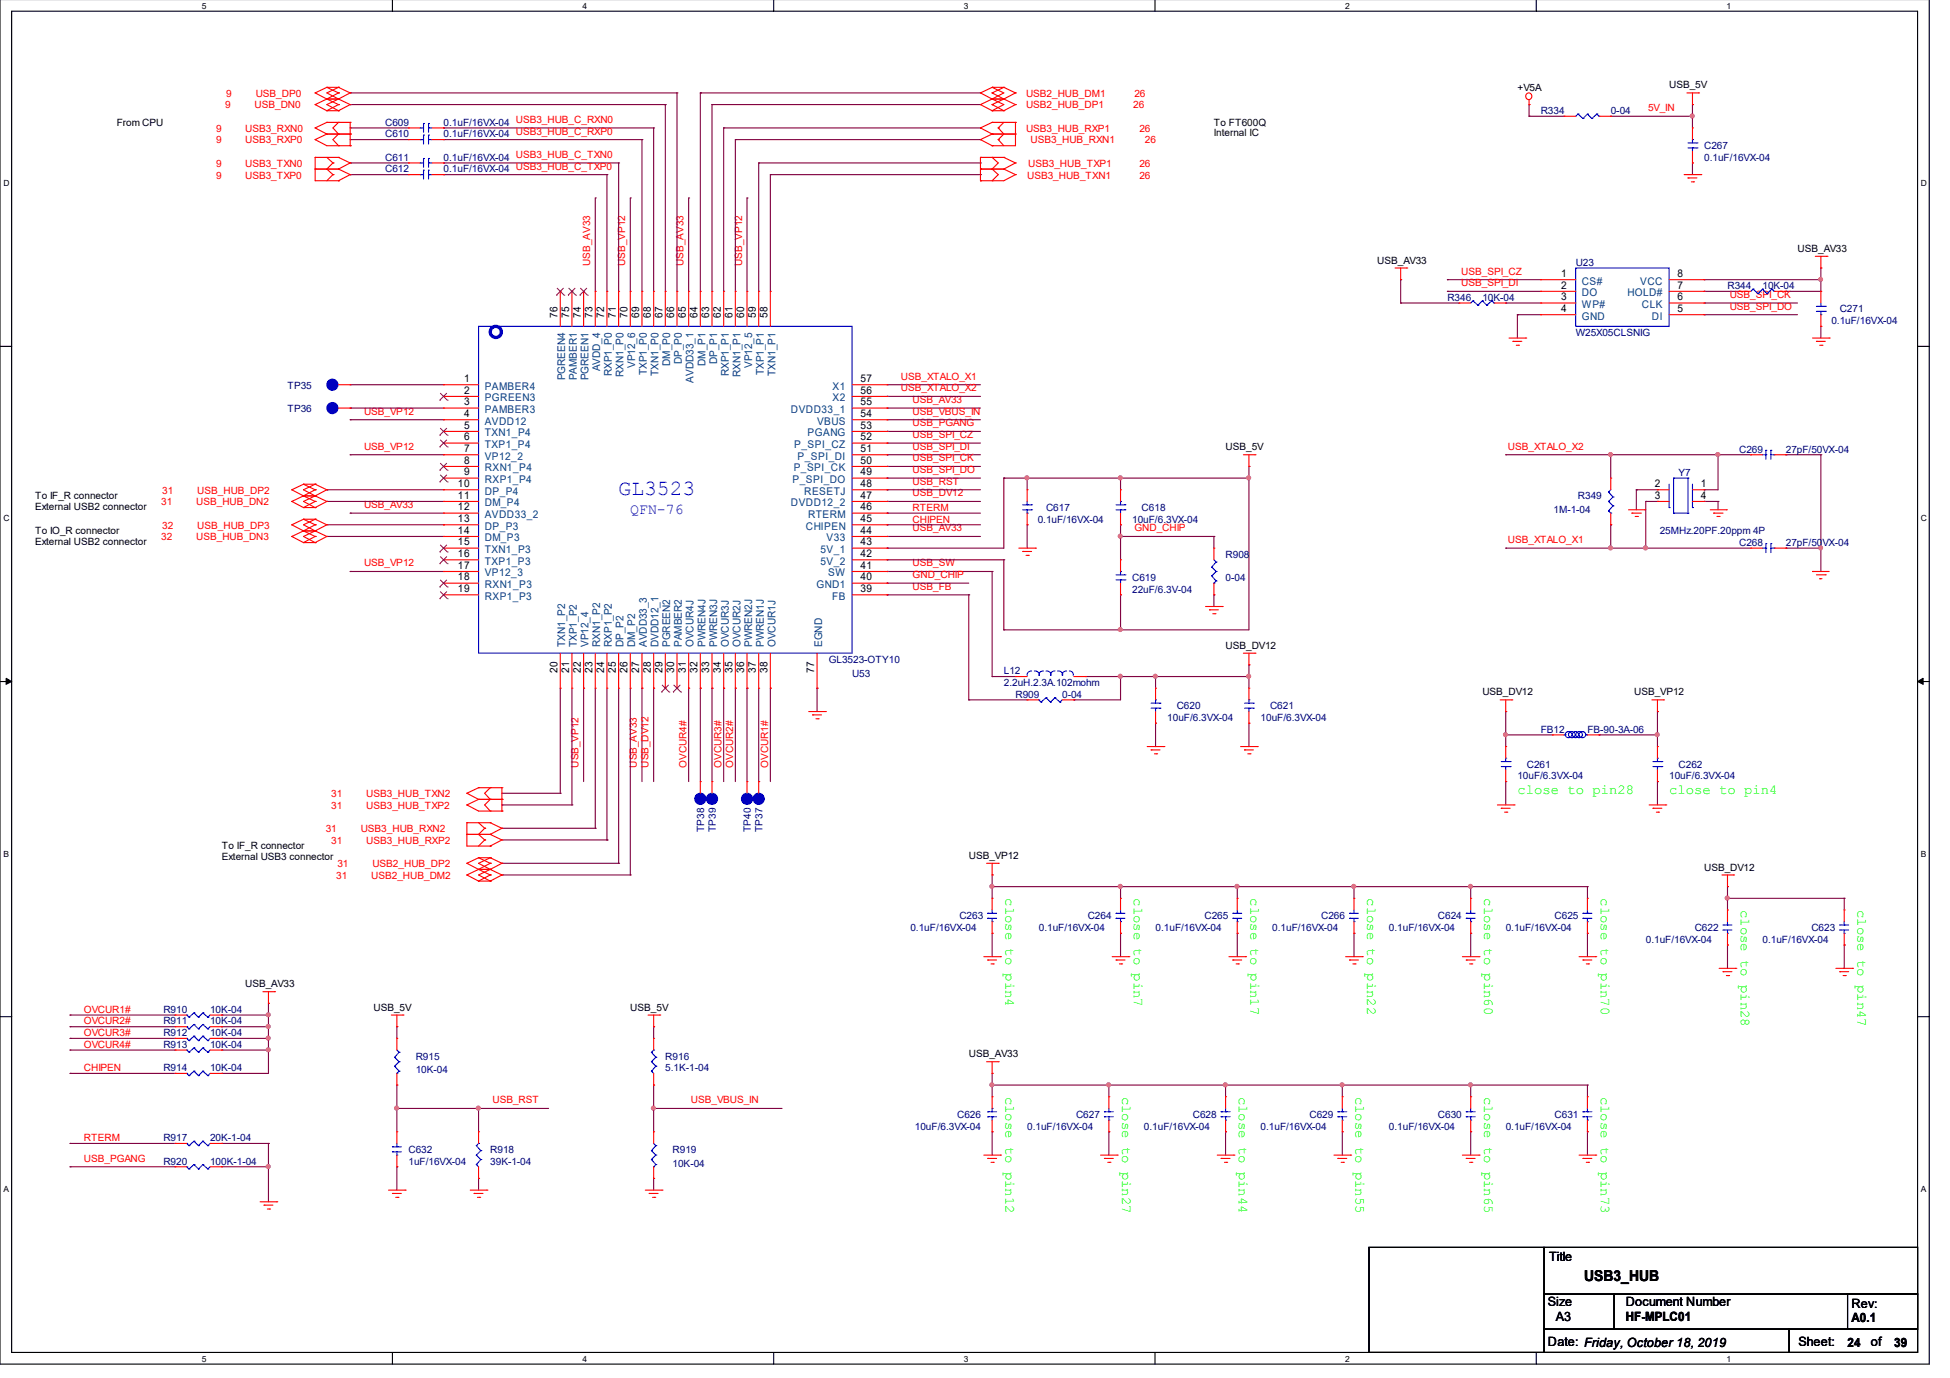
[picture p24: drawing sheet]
<svg xmlns="http://www.w3.org/2000/svg" width="297mm" height="210mm" viewBox="0 0 297 210" stroke-linecap="round" stroke-linejoin="round" font-family="sans-serif">
<defs><g id="words">
<text font-size="3.3" fill="#00f" x="94.2" y="75.5">GL3523</text>
<text font-size="2.3" fill="#00f" x="96" y="78.3">QFN-76</text>
<text font-size="2.3" x="241.3" y="195.2">USB3_HUB</text>
<g font-size="2.1" fill="#0f0">
<text x="231.1" y="120.9">close to pin28</text>
<text x="254.3" y="120.9">close to pin4</text>
<text x="153.2" y="136.8" transform="rotate(90 153.2 136.8)">close to pin4</text>
<text x="172.7" y="136.8" transform="rotate(90 172.7 136.8)">close to pin7</text>
<text x="190.5" y="136.8" transform="rotate(90 190.5 136.8)">close to pin17</text>
<text x="208.3" y="136.8" transform="rotate(90 208.3 136.8)">close to pin22</text>
<text x="226.1" y="136.8" transform="rotate(90 226.1 136.8)">close to pin60</text>
<text x="243.8" y="136.8" transform="rotate(90 243.8 136.8)">close to pin70</text>
<text x="265.2" y="138.6" transform="rotate(90 265.2 138.6)">close to pin28</text>
<text x="283" y="138.6" transform="rotate(90 283 138.6)">close to pin47</text>
<text x="153.2" y="167.1" transform="rotate(90 153.2 167.1)">close to pin12</text>
<text x="170.9" y="167.1" transform="rotate(90 170.9 167.1)">close to pin27</text>
<text x="188.7" y="167.1" transform="rotate(90 188.7 167.1)">close to pin44</text>
<text x="206.5" y="167.1" transform="rotate(90 206.5 167.1)">close to pin55</text>
<text x="226.1" y="167.1" transform="rotate(90 226.1 167.1)">close to pin65</text>
<text x="243.8" y="167.1" transform="rotate(90 243.8 167.1)">close to pin73</text>
</g>
<g font-size="1.9">
<text x="236" y="192.1">Title</text>
<text x="235.8" y="198.9">Size</text>
<text x="237" y="201.2">A3</text>
<text x="247.6" y="198.9">Document Number</text>
<text x="247.6" y="201.3">HF-MPLC01</text>
<text x="282" y="199.2">Rev:</text>
<text x="282" y="201.4">A0.1</text>
<text x="235.8" y="205.1">Date: Friday, October 18, 2019</text>
<text x="274" y="205.1">Sheet:</text>
<text x="281.4" y="205.2">24</text>
<text x="285" y="205.1">of</text>
<text x="288.5" y="205.2">39</text>
</g>
<g font-size="1.6">
<text x="237.8" y="42.2">1</text>
<text x="237.8" y="44">2</text>
<text x="237.8" y="45.7">3</text>
<text x="237.8" y="47.5">4</text>
<text x="255.5" y="47.5">5</text>
<text x="255.5" y="45.7">6</text>
<text x="255.5" y="44">7</text>
<text x="255.5" y="42.2">8</text>
<text x="84.9" y="48.4" transform="rotate(-90 84.9 48.4)">76</text>
<text x="86.7" y="48.4" transform="rotate(-90 86.7 48.4)">75</text>
<text x="88.5" y="48.4" transform="rotate(-90 88.5 48.4)">74</text>
<text x="90.3" y="48.4" transform="rotate(-90 90.3 48.4)">73</text>
<text x="92" y="48.4" transform="rotate(-90 92 48.4)">72</text>
<text x="93.8" y="48.4" transform="rotate(-90 93.8 48.4)">71</text>
<text x="95.6" y="48.4" transform="rotate(-90 95.6 48.4)">70</text>
<text x="97.4" y="48.4" transform="rotate(-90 97.4 48.4)">69</text>
<text x="99.1" y="48.4" transform="rotate(-90 99.1 48.4)">68</text>
<text x="100.9" y="48.4" transform="rotate(-90 100.9 48.4)">67</text>
<text x="102.7" y="48.4" transform="rotate(-90 102.7 48.4)">66</text>
<text x="104.5" y="48.4" transform="rotate(-90 104.5 48.4)">65</text>
<text x="106.3" y="48.4" transform="rotate(-90 106.3 48.4)">64</text>
<text x="108" y="48.4" transform="rotate(-90 108 48.4)">63</text>
<text x="109.8" y="48.4" transform="rotate(-90 109.8 48.4)">62</text>
<text x="111.6" y="48.4" transform="rotate(-90 111.6 48.4)">61</text>
<text x="113.4" y="48.4" transform="rotate(-90 113.4 48.4)">60</text>
<text x="115.1" y="48.4" transform="rotate(-90 115.1 48.4)">59</text>
<text x="116.9" y="48.4" transform="rotate(-90 116.9 48.4)">58</text>
<text x="70.7" y="60">2</text>
<text x="70.7" y="58.2">1</text>
<text x="131.1" y="58.2">57</text>
<text x="131.1" y="60">56</text>
<text x="70.7" y="61.7">3</text>
<text x="70.7" y="63.5">4</text>
<text x="70.7" y="65.3">5</text>
<text x="131.1" y="61.7">55</text>
<text x="131.1" y="63.5">54</text>
<text x="131.1" y="65.3">53</text>
<text x="70.7" y="68.8">7</text>
<text x="70.7" y="70.6">8</text>
<text x="70.7" y="67.1">6</text>
<text x="131.1" y="67.1">52</text>
<text x="131.1" y="68.8">51</text>
<text x="131.1" y="70.6">50</text>
<text x="69.8" y="74.2">10</text>
<text x="69.8" y="76">11</text>
<text x="69.8" y="77.7">12</text>
<text x="70.7" y="72.4">9</text>
<text x="131.1" y="72.4">49</text>
<text x="131.1" y="74.2">48</text>
<text x="131.1" y="76">47</text>
<text x="131.1" y="77.7">46</text>
<text x="252.1" y="76">3</text>
<text x="252.1" y="74.2">2</text>
<text x="259.1" y="74.2">1</text>
<text x="259.1" y="76">4</text>
<text x="69.8" y="81.3">14</text>
<text x="69.8" y="79.5">13</text>
<text x="69.8" y="83.1">15</text>
<text x="131.1" y="79.5">45</text>
<text x="131.1" y="81.3">44</text>
<text x="131.1" y="83.1">43</text>
<text x="69.8" y="84.9">16</text>
<text x="69.8" y="86.6">17</text>
<text x="69.8" y="88.4">18</text>
<text x="131.1" y="84.9">42</text>
<text x="131.1" y="86.6">41</text>
<text x="131.1" y="88.4">40</text>
<text x="69.8" y="90.2">19</text>
<text x="131.1" y="90.2">39</text>
<text x="84.9" y="102.5" transform="rotate(-90 84.9 102.5)">20</text>
<text x="86.7" y="102.5" transform="rotate(-90 86.7 102.5)">21</text>
<text x="88.5" y="102.5" transform="rotate(-90 88.5 102.5)">22</text>
<text x="90.3" y="102.5" transform="rotate(-90 90.3 102.5)">23</text>
<text x="92" y="102.5" transform="rotate(-90 92 102.5)">24</text>
<text x="93.8" y="102.5" transform="rotate(-90 93.8 102.5)">25</text>
<text x="95.6" y="102.5" transform="rotate(-90 95.6 102.5)">26</text>
<text x="97.4" y="102.5" transform="rotate(-90 97.4 102.5)">27</text>
<text x="99.1" y="102.5" transform="rotate(-90 99.1 102.5)">28</text>
<text x="100.9" y="102.5" transform="rotate(-90 100.9 102.5)">29</text>
<text x="102.7" y="102.5" transform="rotate(-90 102.7 102.5)">30</text>
<text x="104.5" y="102.5" transform="rotate(-90 104.5 102.5)">31</text>
<text x="106.3" y="102.5" transform="rotate(-90 106.3 102.5)">32</text>
<text x="108" y="102.5" transform="rotate(-90 108 102.5)">33</text>
<text x="109.8" y="102.5" transform="rotate(-90 109.8 102.5)">34</text>
<text x="111.6" y="102.5" transform="rotate(-90 111.6 102.5)">35</text>
<text x="113.4" y="102.5" transform="rotate(-90 113.4 102.5)">36</text>
<text x="115.1" y="102.5" transform="rotate(-90 115.1 102.5)">37</text>
<text x="116.9" y="102.5" transform="rotate(-90 116.9 102.5)">38</text>
<text x="124" y="102.5" transform="rotate(-90 124 102.5)">77</text>
</g>
<g font-size="1.6" fill="#004080">
<text x="241" y="43.4">CS#</text>
<text x="241" y="45.1">DO</text>
<text x="241" y="46.9">WP#</text>
<text x="247.9" y="45.1">HOLD#</text>
<text x="249.9" y="43.4">VCC</text>
<text x="250.1" y="46.9">CLK</text>
<text x="241" y="48.7">GND</text>
<text x="251.6" y="48.7">DI</text>
<text x="73.8" y="59.4">PAMBER4</text>
<text x="86.1" y="57.9" transform="rotate(-90 86.1 57.9)">PGREEN4</text>
<text x="87.9" y="57.9" transform="rotate(-90 87.9 57.9)">PAMBER1</text>
<text x="89.7" y="57.9" transform="rotate(-90 89.7 57.9)">PGREEN1</text>
<text x="91.4" y="56.6" transform="rotate(-90 91.4 56.6)">AVDD_4</text>
<text x="93.2" y="57.3" transform="rotate(-90 93.2 57.3)">RXP1_P0</text>
<text x="95" y="57.4" transform="rotate(-90 95 57.4)">RXN1_P0</text>
<text x="96.8" y="56.1" transform="rotate(-90 96.8 56.1)">VP12_6</text>
<text x="98.6" y="57.2" transform="rotate(-90 98.6 57.2)">TXP1_P0</text>
<text x="100.3" y="57.2" transform="rotate(-90 100.3 57.2)">TXN1_P0</text>
<text x="102.1" y="55.7" transform="rotate(-90 102.1 55.7)">DM_P0</text>
<text x="103.9" y="55.5" transform="rotate(-90 103.9 55.5)">DP_P0</text>
<text x="105.7" y="58.3" transform="rotate(-90 105.7 58.3)">AVDD33_1</text>
<text x="107.4" y="55.7" transform="rotate(-90 107.4 55.7)">DM_P1</text>
<text x="109.2" y="55.5" transform="rotate(-90 109.2 55.5)">DP_P1</text>
<text x="111" y="57.3" transform="rotate(-90 111 57.3)">RXP1_P1</text>
<text x="112.8" y="57.4" transform="rotate(-90 112.8 57.4)">RXN1_P1</text>
<text x="114.6" y="56.1" transform="rotate(-90 114.6 56.1)">VP12_5</text>
<text x="116.3" y="57.2" transform="rotate(-90 116.3 57.2)">TXP1_P1</text>
<text x="118.1" y="57.2" transform="rotate(-90 118.1 57.2)">TXN1_P1</text>
<text x="126.8" y="59.4">X1</text>
<text x="73.8" y="61.1">PGREEN3</text>
<text x="73.8" y="62.9">PAMBER3</text>
<text x="73.8" y="64.7">AVDD12</text>
<text x="120.5" y="62.9">DVDD33_1</text>
<text x="124.5" y="64.7">VBUS</text>
<text x="126.8" y="61.1">X2</text>
<text x="73.8" y="66.5">TXN1_P4</text>
<text x="73.8" y="70">VP12_2</text>
<text x="73.8" y="71.8">RXN1_P4</text>
<text x="73.8" y="68.3">TXP1_P4</text>
<text x="120.9" y="71.8">P_SPI_CK</text>
<text x="121" y="68.3">P_SPI_CZ</text>
<text x="121.5" y="70">P_SPI_DI</text>
<text x="123" y="66.5">PGANG</text>
<text x="73.8" y="73.6">RXP1_P4</text>
<text x="73.8" y="75.4">DP_P4</text>
<text x="73.8" y="77.1">DM_P4</text>
<text x="120.5" y="77.1">DVDD12_2</text>
<text x="120.7" y="73.6">P_SPI_DO</text>
<text x="122.5" y="75.4">RESETJ</text>
<text x="73.8" y="82.5">DM_P3</text>
<text x="73.8" y="78.9">AVDD33_2</text>
<text x="73.8" y="80.7">DP_P3</text>
<text x="122.8" y="80.7">CHIPEN</text>
<text x="123.1" y="78.9">RTERM</text>
<text x="125.9" y="82.5">V33</text>
<text x="73.8" y="86">TXP1_P3</text>
<text x="73.8" y="84.3">TXN1_P3</text>
<text x="73.8" y="87.8">VP12_3</text>
<text x="73.8" y="89.6">RXN1_P3</text>
<text x="124.4" y="89.6">GND1</text>
<text x="125" y="84.3">5V_1</text>
<text x="125" y="86">5V_2</text>
<text x="126.2" y="87.8">SW</text>
<text x="73.8" y="91.4">RXP1_P3</text>
<text x="126.7" y="91.4">FB</text>
<text x="86.1" y="98.6" transform="rotate(-90 86.1 98.6)">TXN1_P2</text>
<text x="87.9" y="98.6" transform="rotate(-90 87.9 98.6)">TXP1_P2</text>
<text x="89.7" y="98.6" transform="rotate(-90 89.7 98.6)">VP12_4</text>
<text x="91.4" y="98.6" transform="rotate(-90 91.4 98.6)">RXN1_P2</text>
<text x="93.2" y="98.6" transform="rotate(-90 93.2 98.6)">RXP1_P2</text>
<text x="95" y="98.6" transform="rotate(-90 95 98.6)">DP_P2</text>
<text x="96.8" y="98.6" transform="rotate(-90 96.8 98.6)">DM_P2</text>
<text x="98.6" y="98.6" transform="rotate(-90 98.6 98.6)">AVDD33_3</text>
<text x="100.3" y="98.6" transform="rotate(-90 100.3 98.6)">DVDD12_1</text>
<text x="102.1" y="98.6" transform="rotate(-90 102.1 98.6)">PGREEN2</text>
<text x="103.9" y="98.6" transform="rotate(-90 103.9 98.6)">PAMBER2</text>
<text x="105.7" y="98.6" transform="rotate(-90 105.7 98.6)">OVCUR4J</text>
<text x="107.4" y="98.6" transform="rotate(-90 107.4 98.6)">PWREN4J</text>
<text x="109.2" y="98.6" transform="rotate(-90 109.2 98.6)">PWREN3J</text>
<text x="111" y="98.6" transform="rotate(-90 111 98.6)">OVCUR3J</text>
<text x="112.8" y="98.6" transform="rotate(-90 112.8 98.6)">OVCUR2J</text>
<text x="114.6" y="98.6" transform="rotate(-90 114.6 98.6)">PWREN2J</text>
<text x="116.3" y="98.6" transform="rotate(-90 116.3 98.6)">PWREN1J</text>
<text x="118.1" y="98.6" transform="rotate(-90 118.1 98.6)">OVCUR1J</text>
<text x="125.2" y="98.6" transform="rotate(-90 125.2 98.6)">EGND</text>
</g>
<g font-size="1.5" fill="#f00">
<text x="34.3" y="16.5">9</text>
<text x="34.5" y="14.7">9</text>
<text x="38.8" y="16.5">USB_DN0</text>
<text x="38.9" y="14.7">USB_DP0</text>
<text x="156.3" y="14.7">USB2_HUB_DM1</text>
<text x="156.3" y="16.5">USB2_HUB_DP1</text>
<text x="172.6" y="16.5">26</text>
<text x="172.8" y="14.7">26</text>
<text x="251" y="16.9">5V_IN</text>
<text x="32.9" y="20.1">9</text>
<text x="32.9" y="21.9">9</text>
<text x="37.3" y="20.1">USB3_RXN0</text>
<text x="37.3" y="21.9">USB3_RXP0</text>
<text x="78.6" y="18.7">USB3_HUB_C_RXN0</text>
<text x="78.6" y="20.5">USB3_HUB_C_RXP0</text>
<text x="156.3" y="20.1">USB3_HUB_RXP1</text>
<text x="157" y="21.9">USB3_HUB_RXN1</text>
<text x="173.6" y="20.1">26</text>
<text x="174.4" y="21.9">26</text>
<text x="32.9" y="25.4">9</text>
<text x="32.9" y="27.2">9</text>
<text x="37.3" y="25.4">USB3_TXN0</text>
<text x="37.3" y="27.2">USB3_TXP0</text>
<text x="78.6" y="24.1">USB3_HUB_C_TXN0</text>
<text x="78.6" y="25.8">USB3_HUB_C_TXP0</text>
<text x="156.5" y="27.2">USB3_HUB_TXN1</text>
<text x="156.6" y="25.4">USB3_HUB_TXP1</text>
<text x="173.6" y="27.2">26</text>
<text x="173.6" y="25.4">26</text>
<text x="89.9" y="40.5" transform="rotate(-90 89.9 40.5)">USB_AV33</text>
<text x="95.2" y="40.5" transform="rotate(-90 95.2 40.5)">USB_VP12</text>
<text x="104.1" y="40.5" transform="rotate(-90 104.1 40.5)">USB_AV33</text>
<text x="113" y="40.5" transform="rotate(-90 113 40.5)">USB_VP12</text>
<text x="222.6" y="41.8">USB_SPI_CZ</text>
<text x="222.6" y="43.6">USB_SPI_DI</text>
<text x="263.5" y="45.4">USB_SPI_CK</text>
<text x="263.5" y="47.2">USB_SPI_DO</text>
<text x="137.2" y="57.8">USB_XTALO_X1</text>
<text x="137.2" y="59.6">USB_XTALO_X2</text>
<text x="55.5" y="63.2">USB_VP12</text>
<text x="139" y="61.4">USB_AV33</text>
<text x="139" y="65">USB_PGANG</text>
<text x="139" y="63.2">USB_VBUS_IN</text>
<text x="55.5" y="68.5">USB_VP12</text>
<text x="139" y="66.7">USB_SPI_CZ</text>
<text x="139" y="68.5">USB_SPI_DI</text>
<text x="139" y="70.3">USB_SPI_CK</text>
<text x="229.7" y="68.5">USB_XTALO_X2</text>
<text x="24.6" y="77">31</text>
<text x="24.7" y="75.2">31</text>
<text x="29.9" y="77">USB_HUB_DN2</text>
<text x="30.1" y="75.2">USB_HUB_DP2</text>
<text x="55.5" y="77.4">USB_AV33</text>
<text x="139" y="75.6">USB_DV12</text>
<text x="139" y="77.8">RTERM</text>
<text x="139" y="73.8">USB_RST</text>
<text x="139" y="72.1">USB_SPI_DO</text>
<text x="24.6" y="82.3">32</text>
<text x="24.7" y="80.5">32</text>
<text x="29.9" y="82.3">USB_HUB_DN3</text>
<text x="30.1" y="80.5">USB_HUB_DP3</text>
<text x="139" y="81">USB_AV33</text>
<text x="139" y="79.6">CHIPEN</text>
<text x="172.8" y="81">GND_CHIP</text>
<text x="229.7" y="82.7">USB_XTALO_X1</text>
<text x="55.5" y="86.3">USB_VP12</text>
<text x="139" y="86.3">USB_SW</text>
<text x="139" y="89.8">USB_FB</text>
<text x="139" y="88.1">GND_CHIP</text>
<text x="88.1" y="116.9" transform="rotate(-90 88.1 116.9)">USB_VP12</text>
<text x="97" y="116.9" transform="rotate(-90 97 116.9)">USB_AV33</text>
<text x="98.8" y="116.9" transform="rotate(-90 98.8 116.9)">USB_DV12</text>
<text x="104.6" y="116.9" transform="rotate(-90 104.6 116.9)">OVCUR4#</text>
<text x="109.9" y="116.9" transform="rotate(-90 109.9 116.9)">OVCUR3#</text>
<text x="111.7" y="116.9" transform="rotate(-90 111.7 116.9)">OVCUR2#</text>
<text x="117" y="116.9" transform="rotate(-90 117 116.9)">OVCUR1#</text>
<text x="50.5" y="121.4">31</text>
<text x="50.5" y="123.2">31</text>
<text x="55.8" y="121.4">USB3_HUB_TXN2</text>
<text x="55.8" y="123.2">USB3_HUB_TXP2</text>
<text x="49.6" y="126.8">31</text>
<text x="50.5" y="128.5">31</text>
<text x="54.9" y="126.8">USB3_HUB_RXN2</text>
<text x="55.8" y="128.5">USB3_HUB_RXP2</text>
<text x="51.2" y="133.9">31</text>
<text x="51.4" y="132.1">31</text>
<text x="56.6" y="133.9">USB2_HUB_DM2</text>
<text x="56.7" y="132.1">USB2_HUB_DP2</text>
<text x="12.8" y="154.3">OVCUR1#</text>
<text x="12.8" y="156.1">OVCUR2#</text>
<text x="12.8" y="157.8">OVCUR3#</text>
<text x="12.8" y="159.6">OVCUR4#</text>
<text x="12.8" y="163.2">CHIPEN</text>
<text x="12.8" y="173.8">RTERM</text>
<text x="75" y="168.1">USB_RST</text>
<text x="105.2" y="168.1">USB_VBUS_IN</text>
<text x="12.8" y="177">USB_PGANG</text>
</g>
<g font-size="1.5">
<text x="231.1" y="13.8">+V5A</text>
<text x="254.3" y="13.5">USB_5V</text>
<text x="17.8" y="19.1">From CPU</text>
<text x="184.9" y="19.1">To FT600Q</text>
<text x="184.9" y="20.8">Internal IC</text>
<text x="209.8" y="40.1">USB_AV33</text>
<text x="273.8" y="38.4">USB_AV33</text>
<text x="186.7" y="68.6">USB_5V</text>
<text x="5.3" y="76">To IF_R connector</text>
<text x="5.3" y="77.7">External USB2 connector</text>
<text x="5.3" y="81.4">To IO_R connector</text>
<text x="5.3" y="83">External USB2 connector</text>
<text x="186.7" y="98.8">USB_DV12</text>
<text x="225.8" y="105.9">USB_DV12</text>
<text x="248.9" y="105.9">USB_VP12</text>
<text x="33.8" y="129.4">To IF_R connector</text>
<text x="33.8" y="131">External USB3 connector</text>
<text x="147.6" y="130.8">USB_VP12</text>
<text x="259.6" y="132.6">USB_DV12</text>
<text x="37.3" y="150.4">USB_AV33</text>
<text x="56.9" y="153.9">USB_5V</text>
<text x="96" y="153.9">USB_5V</text>
<text x="147.6" y="161.1">USB_AV33</text>
</g>
<g font-size="1.5" fill="#000080">
<text x="234.7" y="17.4">R334</text>
<text x="245.4" y="17.4">0-04</text>
<text x="58.7" y="20.9">C610</text>
<text x="58.7" y="19.1">C609</text>
<text x="67.6" y="20.9">0.1uF/16VX-04</text>
<text x="67.6" y="19.1">0.1uF/16VX-04</text>
<text x="259.6" y="22.7">C267</text>
<text x="58.7" y="26.3">C612</text>
<text x="58.7" y="24.5">C611</text>
<text x="67.6" y="26.3">0.1uF/16VX-04</text>
<text x="67.6" y="24.5">0.1uF/16VX-04</text>
<text x="259.6" y="24.5">0.1uF/16VX-04</text>
<text x="240" y="40.5">U23</text>
<text x="220.5" y="45.8">R346</text>
<text x="225.8" y="45.8">10K-04</text>
<text x="263.1" y="44">R344</text>
<text x="268.5" y="44">10K-04</text>
<text x="280.2" y="47.6">C271</text>
<text x="240" y="51.2">W25X05CLSNIG</text>
<text x="279" y="49.4">0.1uF/16VX-04</text>
<text x="43.8" y="59.2">TP35</text>
<text x="43.8" y="62.8">TP36</text>
<text x="264.9" y="68.9">C269</text>
<text x="272" y="68.9">27pF/50VX-04</text>
<text x="159.3" y="77.8">C617</text>
<text x="173.9" y="77.8">C618</text>
<text x="240.4" y="76">R349</text>
<text x="255.7" y="72.5">Y7</text>
<text x="158.1" y="79.6">0.1uF/16VX-04</text>
<text x="172.5" y="79.6">10uF/6.3VX-04</text>
<text x="236.6" y="78.2">1M-1-04</text>
<text x="252.8" y="81.4">25MHz.20PF.20ppm 4P</text>
<text x="264.9" y="83.2">C268</text>
<text x="272" y="83.2">27pF/50VX-04</text>
<text x="172.5" y="88.5">C619</text>
<text x="186.7" y="84.9">R908</text>
<text x="186.7" y="88.5">0-04</text>
<text x="172.5" y="90.3">22uF/6.3V-04</text>
<text x="126.2" y="100.9">GL3523-OTY10</text>
<text x="129.8" y="103.1">U53</text>
<text x="152.9" y="102.7">L12</text>
<text x="152.9" y="104.5">2.2uH.2.3A.102mohm</text>
<text x="154.7" y="106.3">R909</text>
<text x="161.8" y="106.3">0-04</text>
<text x="177.8" y="109.8">10uF/6.3VX-04</text>
<text x="179.2" y="108">C620</text>
<text x="192" y="109.8">10uF/6.3VX-04</text>
<text x="193.5" y="108">C621</text>
<text x="234.7" y="111.6">FB12</text>
<text x="241.8" y="111.6">FB-90-3A-06</text>
<text x="231.1" y="118.7">10uF/6.3VX-04</text>
<text x="232.6" y="116.9">C261</text>
<text x="254.3" y="118.7">10uF/6.3VX-04</text>
<text x="255.7" y="116.9">C262</text>
<text x="107.3" y="126.7" transform="rotate(-90 107.3 126.7)">TP38</text>
<text x="109.1" y="126.7" transform="rotate(-90 109.1 126.7)">TP39</text>
<text x="114.4" y="126.7" transform="rotate(-90 114.4 126.7)">TP40</text>
<text x="116.2" y="126.7" transform="rotate(-90 116.2 126.7)">TP37</text>
<text x="138.7" y="141.8">0.1uF/16VX-04</text>
<text x="146.1" y="140.1">C263</text>
<text x="158.2" y="141.8">0.1uF/16VX-04</text>
<text x="165.7" y="140.1">C264</text>
<text x="176" y="141.8">0.1uF/16VX-04</text>
<text x="183.5" y="140.1">C265</text>
<text x="193.8" y="141.8">0.1uF/16VX-04</text>
<text x="201.3" y="140.1">C266</text>
<text x="211.6" y="141.8">0.1uF/16VX-04</text>
<text x="219" y="140.1">C624</text>
<text x="229.4" y="141.8">0.1uF/16VX-04</text>
<text x="236.8" y="140.1">C625</text>
<text x="250.7" y="143.6">0.1uF/16VX-04</text>
<text x="258.1" y="141.8">C622</text>
<text x="268.5" y="143.6">0.1uF/16VX-04</text>
<text x="275.9" y="141.8">C623</text>
<text x="24.9" y="154.3">R910</text>
<text x="32" y="154.3">10K-04</text>
<text x="24.9" y="156.1">R911</text>
<text x="24.9" y="157.8">R912</text>
<text x="24.9" y="159.6">R913</text>
<text x="32" y="156.1">10K-04</text>
<text x="32" y="157.8">10K-04</text>
<text x="32" y="159.6">10K-04</text>
<text x="63.3" y="161.4">R915</text>
<text x="101.3" y="161.4">R916</text>
<text x="24.9" y="163.2">R914</text>
<text x="32" y="163.2">10K-04</text>
<text x="63.3" y="163.5">10K-04</text>
<text x="101.3" y="163.2">5.1K-1-04</text>
<text x="24.9" y="173.8">R917</text>
<text x="32" y="173.8">20K-1-04</text>
<text x="139.4" y="172.1">10uF/6.3VX-04</text>
<text x="145.8" y="170.3">C626</text>
<text x="156.5" y="172.1">0.1uF/16VX-04</text>
<text x="163.9" y="170.3">C627</text>
<text x="174.2" y="172.1">0.1uF/16VX-04</text>
<text x="181.7" y="170.3">C628</text>
<text x="192" y="172.1">0.1uF/16VX-04</text>
<text x="199.5" y="170.3">C629</text>
<text x="211.6" y="172.1">0.1uF/16VX-04</text>
<text x="219" y="170.3">C630</text>
<text x="229.4" y="172.1">0.1uF/16VX-04</text>
<text x="236.8" y="170.3">C631</text>
<text x="24.9" y="177.4">R920</text>
<text x="32" y="177.4">100K-1-04</text>
<text x="62.2" y="175.6">C632</text>
<text x="62.2" y="177.4">1uF/16VX-04</text>
<text x="74.7" y="175.6">R918</text>
<text x="74.7" y="177.4">39K-1-04</text>
<text x="102.4" y="175.6">R919</text>
<text x="102.4" y="177.7">10K-04</text>
</g>
<g font-size="1.3">
<text x="30.7" y="1.4">5</text>
<text x="88.7" y="1.4">4</text>
<text x="146.8" y="1.4">3</text>
<text x="204.9" y="1.4">2</text>
<text x="263" y="1.4">1</text>
<text x=".5" y="28.4">D</text>
<text x="292.6" y="28.4">D</text>
<text x=".5" y="79.4">C</text>
<text x="292.6" y="79.4">C</text>
<text x=".5" y="130.5">B</text>
<text x="292.6" y="130.5">B</text>
<text x=".5" y="181.5">A</text>
<text x="292.6" y="181.5">A</text>
<text x="30.7" y="207.4">5</text>
<text x="88.7" y="207.4">4</text>
<text x="146.8" y="207.4">3</text>
<text x="204.9" y="207.4">2</text>
<text x="263" y="207.4">1</text>
</g>
</g></defs>
<path d="M0 -.1v207.9h293.9v-207.9M1.8 1.7h290.3v204.3h-290.3z" fill="none" stroke="#000" stroke-width=".17"/>
<g fill="#fff">
<path d="M30.7 .2h.6v1.3h-.6z"/>
<path d="M30.7 206.3h.6v1.3h-.6z"/>
</g>
<path d="M59.8 -.1v1.8M59.8 206v1.8" fill="none" stroke="#000" stroke-width=".17"/>
<g fill="#fff">
<path d="M88.7 .2h.6v1.3h-.6z"/>
<path d="M88.7 206.3h.6v1.3h-.6z"/>
</g>
<path d="M117.9 -.1v1.8M117.9 206v1.8" fill="none" stroke="#000" stroke-width=".17"/>
<g fill="#fff">
<path d="M146.8 .2h.6v1.3h-.6z"/>
<path d="M146.8 206.3h.6v1.3h-.6z"/>
</g>
<path d="M175.9 -.1v1.8M175.9 206v1.8" fill="none" stroke="#000" stroke-width=".17"/>
<g fill="#fff">
<path d="M204.9 .2h.6v1.3h-.6z"/>
<path d="M204.9 206.3h.6v1.3h-.6z"/>
</g>
<path d="M234 -.1v1.8M234 206v1.8" fill="none" stroke="#000" stroke-width=".17"/>
<g fill="#fff">
<path d="M263 .2h.6v1.3h-.6z"/>
<path d="M263 206.3h.6v1.3h-.6z"/>
<path d="M.5 27.2h.9v1.3h-.9z"/>
<path d="M292.6 27.2h.9v1.3h-.9z"/>
<path d="M.5 78.2h.9v1.4h-.9z"/>
<path d="M292.6 78.2h.9v1.4h-.9z"/>
</g>
<path d="M0 52.8h1.8M292.1 52.8h1.8" fill="none" stroke="#000" stroke-width=".17"/>
<g fill="#fff">
<path d="M.5 129.3h.8v1.4h-.8z"/>
<path d="M292.6 129.3h.8v1.4h-.8z"/>
</g>
<path d="M0 103.8h1.8M292.1 103.8h1.8" fill="none" stroke="#000" stroke-width=".17"/>
<path d="M.9 103.3l.9 .5-.9 .4zM292.1 103.8l.8-.5v.9z" fill="#000" stroke="#000" stroke-width=".15"/>
<g fill="#fff">
<path d="M.5 180.4h.7v1.3h-.7z"/>
<path d="M292.6 180.4h.7v1.3h-.7z"/>
</g>
<path d="M0 154.9h1.8M292.1 154.9h1.8M208.5 190h26.7v16h-26.7zM235.2 197.1h10.7v5.4h-10.7zM235.2 190h56.9v7.1h-56.9zM245.9 197.1h46.2v5.4h-46.2zM281.4 197.1h10.7v5.4h-10.7zM235.2 202.5h37.3v3.5h-37.3zM272.5 202.5h19.6v3.5h-19.6z" fill="none" stroke="#000" stroke-width=".17"/>
<g fill="none" stroke="#800040" stroke-width=".17">
<path d="M53.3 15.9h.1M53.3 14.2h.1M53.3 19.5h.1M53.3 15.9h48M53.3 14.2h49.8M53.3 19.5h8.9M67.6 19.5h.1M67.6 19.5h32M99.6 19.5h.1M99.6 19.5v24.9M101.3 15.9h.1M101.3 15.9v28.5"/>
<path d="M103.1 14.2h.1M103.1 14.2v30.2M106.7 14.2h.1M106.7 14.2h42.7M106.7 14.2v30.2M108.5 15.9h.1M108.5 15.9h40.9M108.5 15.9v28.5M110.2 19.5h.1M110.2 19.5h39.2M110.2 19.5v24.9M149.4 19.5h.1"/>
<path d="M232.9 15.9h.1M232.9 17.7h.1M232.9 15.9v1.8M232.9 17.7h5.4M245.4 17.7h.1M245.4 17.7h12.4M257.8 17.7h.1M257.8 15.9h.1M257.8 15.9v3.6M53.3 24.8h.1M53.3 26.6h.1M53.3 21.3h.1"/>
<path d="M53.3 24.8h8.9M53.3 26.6h8.9M53.3 21.3h8.9M67.6 24.8h.1M67.6 26.6h.1M67.6 21.3h.1M67.6 24.8h26.6M67.6 26.6h24.9M67.6 21.3h30.2M90.7 30.2h.1M90.7 30.2v14.2M92.5 26.6h.1"/>
<path d="M92.5 26.6v17.8M94.2 24.8h.1M94.2 24.8v19.6M96 30.2h.1M96 30.2v14.2M97.8 21.3h.1M97.8 21.3v23.1M104.9 30.2h.1M104.9 30.2v14.2M112 21.3h.1M112 21.3h37.4M112 21.3v23.1"/>
<path d="M113.8 30.2h.1M113.8 30.2v14.2M115.6 24.8h.1M115.6 24.8h33.8M115.6 24.8v19.6M117.3 26.6h.1M117.3 26.6h32.1M117.3 26.6v17.8M149.4 21.3h.1M149.4 24.8h.1M149.4 26.6h.1M257.8 24.8h.1"/>
<path d="M257.8 24.8v1.8M53.3 58.6h.1M53.3 58.6h14.3M135.1 58.6h.1M135.1 58.6h14.3M213.4 46.2h.1M213.4 42.6h.1M213.4 46.2h8.8M213.4 42.6v3.6M220.5 42.6h.1M220.5 44.4h.1M220.5 42.6h14.2"/>
<path d="M220.5 44.4h14.2M229.4 46.2h.1M229.4 46.2h5.3M231.1 47.9h.1M231.1 47.9v3.6M231.1 47.9h3.6M259.6 42.6h.1M259.6 44.4h.1M259.6 46.2h.1M259.6 47.9h.1M259.6 42.6h17.8M259.6 44.4h5.3"/>
<path d="M259.6 46.2h14.2M259.6 47.9h14.2M272 44.4h.1M277.4 40.8h.1M277.4 49.7h.1M277.4 42.6h.1M277.4 40.8v3.6h-5.4M277.4 49.7v1.8M49.8 74.6h.1M49.8 76.4h.1M49.8 76.4h17.8M49.8 79.9h17.8"/>
<path d="M49.8 74.6h17.8M53.3 63.9h.1M53.3 69.3h.1M53.3 78.2h.1M53.3 62.2h.1M53.3 63.9h14.3M53.3 69.3h14.3M53.3 78.2h14.3M53.3 62.2h14.3M67.6 79.9h.1M135.1 62.2h.1M135.1 76.4h.1"/>
<path d="M135.1 79.9h.1M135.1 78.2h.1M135.1 74.6h.1M135.1 67.5h.1M135.1 69.3h.1M135.1 71h.1M135.1 72.8h.1M135.1 65.7h.1M135.1 63.9h.1M135.1 60.4h.1M135.1 63.9h14.3M135.1 69.3h14.3"/>
<path d="M135.1 78.2h14.3M135.1 62.2h14.3M135.1 76.4h14.3M135.1 72.8h14.3M135.1 79.9h14.3M135.1 74.6h14.3M135.1 67.5h14.3M135.1 71h14.3M135.1 65.7h14.3M135.1 60.4h14.3M152.9 72.8h.1M152.9 72.8v10.7h-17.8"/>
<path d="M152.9 72.8h37.3M156.5 72.8h.1M156.5 79.9h.1M156.5 72.8v1.8M156.5 79.9v3.6M170.7 72.8h.1M170.7 79.9h.1M170.7 72.8v1.8M170.7 79.9v5.4M190.2 71h.1M190.2 72.8h.1M190.2 71v24.9h-37.3"/>
<path d="M229.4 69.3h.1M229.4 69.3h37.3M245.4 69.3h.1M245.4 79.9h.1M245.4 69.3v3.5M245.4 79.9v3.6M249.3 74.6h.1M249.3 74.6h3.2M249.3 74.6v3.1M250.7 76.4h.1M250.7 76.4h1.8M250.7 76.4v7.1"/>
<path d="M252.5 76.4h.1M259.6 74.6h.1M259.6 76.4h.1M259.6 76.4h2.1M261.7 76.4h.1M261.7 69.3h.1M261.7 69.3v5.3h-2.1M261.7 76.4v1.3M272 69.3h.1M272 69.3h5.4M277.4 69.3h.1M277.4 69.3v17.8"/>
<path d="M49.8 81.7h.1M49.8 81.7h17.8M53.3 87.1h.1M53.3 87.1h14.3M135.1 87.1h.1M135.1 90.6h.1M135.1 81.7h.1M135.1 83.5h.1M135.1 85.3h.1M135.1 88.8h.1M135.1 87.1h16M135.1 90.6h12.5"/>
<path d="M135.1 81.7h14.3M135.1 85.3h17.8M135.1 88.8h12.5M147.6 90.6h.1M147.6 90.6v16M151.1 87.1h.1M151.1 87.1v16M152.9 85.3h.1M152.9 95.9h.1M152.9 85.3v10.6M170.7 90.6h.1M170.7 95.9h.1"/>
<path d="M170.7 81.7h.1M170.7 90.6v5.3M170.7 81.7h14.2M184.9 81.7h.1M184.9 90.6h.1M184.9 81.7v1.8M184.9 90.6v1.8M229.4 83.5h.1M229.4 83.5h37.3M245.4 83.5h.1M250.7 83.5h.1M272 83.5h.1"/>
<path d="M272 83.5h5.4M277.4 83.5h.1M85.3 104.8v16M87.1 104.8v17.8M88.9 104.8h.1M88.9 104.8v14.3M90.7 104.8v21.4M92.5 104.8v23.1M94.2 104.8v26.7M96 104.8v28.5M97.8 104.8h.1M97.8 104.8v14.3"/>
<path d="M99.6 104.8h.1M99.6 104.8v14.3M104.9 104.8h.1M104.9 104.8v14.3M106.7 104.8h.1M106.7 104.8v14.3M108.5 104.8h.1M108.5 104.8v14.3M110.2 104.8h.1M110.2 104.8v14.3M112 104.8h.1M112 104.8v14.3"/>
<path d="M113.8 104.8h.1M113.8 104.8v14.3M115.6 119.1h.1M115.6 104.8v14.3M117.3 104.8h.1M117.3 104.8v14.3M124.5 104.8h.1M124.5 104.8v3.6M147.6 106.6h.1M147.6 106.6h8.9M151.1 103.1h.1M151.1 103.1h3.6"/>
<path d="M163.6 106.6h.1M165.4 103.1h.1M165.4 103.1h24.8M170.7 103.1h.1M170.7 103.1v3.5h-7.1M176 103.1h.1M176 110.2h.1M176 103.1v1.7M176 110.2v3.5M190.2 101.3h.1M190.2 103.1h.1M190.2 110.2h.1"/>
<path d="M190.2 101.3v3.5M190.2 110.2v3.5M229.4 111.9h.1M229.4 119.1h.1M229.4 108.4h.1M229.4 111.9h7.1M229.4 108.4v5.3M229.4 119.1v3.5M243.6 111.9h.1M243.6 111.9h8.9M252.5 111.9h.1M252.5 108.4h.1"/>
<path d="M252.5 119.1h.1M252.5 108.4v5.3M252.5 119.1v3.5M76.5 120.8h.1M76.5 122.6h.1M76.5 126.2h.1M76.5 131.5h.1M76.5 133.3h.1M76.5 120.8h8.8M76.5 122.6h10.6M76.5 126.2h14.2M76.5 127.9h16"/>
<path d="M76.5 131.5h17.7M76.5 133.3h19.5M85.3 120.8h.1M87.1 122.6h.1M90.7 126.2h.1M92.5 127.9h.1M94.2 131.5h.1M96 133.3h.1M151.1 133.3h.1M151.1 135.1h.1M151.1 133.3v3.5M151.1 135.1h90.7"/>
<path d="M170.7 135.1h.1M170.7 135.1v1.7M188.5 135.1h.1M188.5 135.1v1.7M206.2 135.1h.1M206.2 135.1v1.7M224 135.1h.1M224 135.1v1.7M241.8 135.1h.1M241.8 135.1v1.7M263.1 135.1h.1M263.1 136.8h.1"/>
<path d="M263.1 135.1v3.5M263.1 136.8h17.8M280.9 136.8h.1M280.9 136.8v1.8M10.7 154.6h.1M10.7 156.4h.1M10.7 158.2h.1M10.7 159.9h.1M10.7 154.6h16M10.7 156.4h16M10.7 158.2h16M10.7 159.9h16"/>
<path d="M33.8 154.6h.1M33.8 156.4h.1M33.8 158.2h.1M33.8 159.9h.1M33.8 154.6h7.1M33.8 156.4h7.1M33.8 158.2h7.1M33.8 159.9h7.1M40.9 152.8h.1M40.9 154.6h.1M40.9 156.4h.1M40.9 158.2h.1"/>
<path d="M40.9 159.9h.1M40.9 152.8v10.7h-7.1M60.5 156.4h.1M60.5 156.4v1.8M99.6 156.4h.1M99.6 156.4v1.8M151.1 142.2h.1M151.1 142.2v3.5M170.7 142.2h.1M170.7 142.2v3.5M188.5 142.2h.1M188.5 142.2v3.5"/>
<path d="M206.2 142.2h.1M206.2 142.2v3.5M224 142.2h.1M224 142.2v3.5M241.8 142.2h.1M241.8 142.2v3.5M263.1 143.9h.1M263.1 143.9v3.6M280.9 143.9h.1M280.9 143.9v3.6M10.7 163.5h.1M10.7 174.2h.1"/>
<path d="M10.7 177.7h.1M10.7 163.5h16M10.7 174.2h16M10.7 177.7h16M33.8 163.5h.1M33.8 174.2h.1M33.8 174.2h7.1M33.8 177.7h7.1M40.9 174.2h.1M40.9 177.7h.1M40.9 174.2v8.9M60.5 168.8h.1"/>
<path d="M60.5 165.3h.1M60.5 177.7h.1M60.5 168.8h23.1M60.5 165.3v7.1M60.5 177.7v3.6M72.9 179.5h.1M72.9 168.8h.1M72.9 168.8v3.6M72.9 179.5v1.8M99.6 168.8h.1M99.6 165.3h.1M99.6 179.5h.1"/>
<path d="M99.6 165.3v7.1M99.6 179.5v1.8M99.6 168.8h19.5M151.1 163.5h.1M151.1 165.3h.1M151.1 172.4h.1M151.1 163.5v3.6M151.1 172.4v3.6M151.1 165.3h90.7M168.9 165.3h.1M168.9 172.4h.1M168.9 165.3v1.8"/>
<path d="M168.9 172.4v3.6M186.7 165.3h.1M186.7 172.4h.1M186.7 165.3v1.8M186.7 172.4v3.6M204.5 165.3h.1M204.5 172.4h.1M204.5 165.3v1.8M204.5 172.4v3.6M224 165.3h.1M224 172.4h.1M224 165.3v1.8"/>
<path d="M224 172.4v3.6M241.8 165.3h.1M241.8 172.4h.1M241.8 165.3v1.8M241.8 172.4v3.6"/>
</g>
<g fill="#f0f" stroke="#f0f" stroke-width=".17">
<circle cx="252.4" cy="111.9" r=".3"/>
<circle cx="229.3" cy="111.9" r=".3"/>
<circle cx="151.1" cy="135" r=".3"/>
<circle cx="188.4" cy="135" r=".3"/>
<circle cx="170.6" cy="135" r=".3"/>
<circle cx="224" cy="135" r=".3"/>
<circle cx="206.2" cy="135" r=".3"/>
<circle cx="263.1" cy="136.8" r=".3"/>
<circle cx="151.1" cy="165.2" r=".3"/>
<circle cx="224" cy="165.2" r=".3"/>
<circle cx="204.4" cy="165.2" r=".3"/>
<circle cx="186.6" cy="165.2" r=".3"/>
<circle cx="168.9" cy="165.2" r=".3"/>
<circle cx="170.6" cy="103" r=".3"/>
<circle cx="190.2" cy="103" r=".3"/>
<circle cx="176" cy="103" r=".3"/>
<circle cx="156.4" cy="72.8" r=".3"/>
<circle cx="190.2" cy="72.8" r=".3"/>
<circle cx="170.6" cy="72.8" r=".3"/>
<circle cx="170.6" cy="81.7" r=".3"/>
<circle cx="170.6" cy="95.9" r=".3"/>
<circle cx="40.9" cy="154.6" r=".3"/>
<circle cx="40.9" cy="158.1" r=".3"/>
<circle cx="40.9" cy="156.4" r=".3"/>
<circle cx="40.9" cy="159.9" r=".3"/>
<circle cx="60.4" cy="168.8" r=".3"/>
<circle cx="72.9" cy="168.8" r=".3"/>
<circle cx="277.3" cy="42.6" r=".3"/>
<circle cx="40.9" cy="177.7" r=".3"/>
<circle cx="99.5" cy="168.8" r=".3"/>
<circle cx="261.7" cy="69.2" r=".3"/>
<circle cx="245.3" cy="69.2" r=".3"/>
<circle cx="277.3" cy="83.5" r=".3"/>
<circle cx="250.7" cy="83.5" r=".3"/>
<circle cx="245.3" cy="83.5" r=".3"/>
<circle cx="257.8" cy="17.7" r=".3"/>
</g>
<g fill="none" stroke="#f00" stroke-width=".17">
<path d="M48 14.2h.1M48 15.9h.1M48 19.5h.1M48 14.2l1.8 .9M48 15.9l1.8 1M48 19.5l1.8 .9M49.8 13.3h.1M49.8 15.1h.1M49.8 16.9h.1M49.8 18.6h.1M49.8 13.3h1.8M49.8 15.1h1.8"/>
<path d="M49.8 16.9h1.8M49.8 18.6h3.5M49.8 13.3l-1.8 .9M49.8 13.3l1.8 .9M49.8 15.1l-1.8 .8M49.8 15.1l1.8 .8M49.8 18.6l-1.8 .9M51.6 15.1h.1M51.6 13.3h.1M51.6 14.2h.1M51.6 16.9h.1M51.6 15.9h.1"/>
<path d="M51.6 18.6h.1M51.6 13.3l1.7 .9M51.6 13.3l-1.8 .9 1.8 .9M51.6 14.2l-1.8 .9M51.6 15.1l1.7 .8M51.6 15.1l-1.8 .8 1.8 1M51.6 15.9l-1.8 1M51.6 18.6l-.9 .9 .9 .9M53.3 14.2h.1M53.3 15.9h.1M53.3 18.6h.1M53.3 14.2l-1.7 .9"/>
<path d="M53.3 15.9l-1.7 1M53.3 18.6v3.6M62.2 19.5h.1M62.2 19.5h1.8M65.8 19.5h1.8M67.6 19.5h.1M149.4 14.2h.1M149.4 15.9h.1M149.4 19.5h.1M149.4 14.2l1.7 .9M149.4 15.9l1.7 1M149.4 19.5l1.7 .9"/>
<path d="M151.1 15.1h.1M151.1 13.3h.1M151.1 14.2h.1M151.1 16.9h.1M151.1 15.9h.1M151.1 18.6h.1M151.1 13.3h1.8M151.1 15.1h1.8M151.1 13.3l-1.7 .9M151.1 13.3l1.8 .9-1.8 .9M151.1 14.2l1.8 .9M151.1 16.9h1.8"/>
<path d="M151.1 15.1l-1.7 .8M151.1 15.1l1.8 .8-1.8 1M151.1 15.9l1.8 1M151.1 18.6h3.6M151.1 18.6l-1.7 .9M152.1 19.5h.1M152.1 19.5l.8 .9-.8 .9M152.9 13.3h.1M152.9 15.1h.1M152.9 16.9h.1M152.9 13.3l1.8 .9M152.9 13.3l-1.8 .9"/>
<path d="M152.9 15.1l1.8 .8M152.9 15.1l-1.8 .8M152.9 18.6l-.8 .9M154.7 14.2h.1M154.7 15.9h.1M154.7 18.6h.1M154.7 14.2l-1.8 .9M154.7 15.9l-1.8 1M154.7 18.6v3.6h-3.6M232.9 15.9h.1M232.9 15.3v.6M238.3 17.7h.1"/>
<path d="M238.3 17.7h1.7M243.6 17.7h1.8M245.4 17.7h.1M257 14.2h1.7M257.8 15.9h.1M257.8 19.5h.1M257.8 14.2v1.7M257.8 19.5v1.8M258.7 14.2h.1M48 24h.1M48 25.8h.1M48 21.3h.1"/>
<path d="M48 24v3.5h3.6M48 25.8h3.6M48 24h3.6M48 21.3l1.8 .9h3.5M49.8 20.4h.1M49.8 20.4h3.5M49.8 24l.9 .8M49.8 20.4l-1.8 .9M50.7 24.8h.1M50.7 26.6h.1M50.7 24.8l-.9 1 .9 .8M50.7 26.6l-.9 .9"/>
<path d="M51.6 25.8h.1M51.6 24h.1M51.6 27.5h.1M51.6 20.4h.1M51.6 22.2h.1M51.6 24l1.7 .8M51.6 25.8l1.7 .8M51.6 20.4l-.9 .9 .9 .9M53.3 24.8h.1M53.3 26.6h.1M53.3 20.4h.1M53.3 22.2h.1"/>
<path d="M53.3 24.8l-1.7 1M53.3 26.6l-1.7 .9M62.2 26.6h.1M62.2 24.8h.1M62.2 21.3h.1M62.2 26.6h1.8M62.2 24.8h1.8M62.2 21.3h1.8M65.8 26.6h1.8M65.8 24.8h1.8M65.8 21.3h1.8M67.6 26.6h.1"/>
<path d="M67.6 24.8h.1M67.6 21.3h.1M149.4 27.5h.1M149.4 25.8h.1M149.4 24h.1M149.4 21.3h.1M149.4 25.8h3.5M149.4 24v3.5M149.4 24h3.5M149.4 21.3l1.7 .9M151.1 27.5h.1M151.1 25.8h.1"/>
<path d="M151.1 24h.1M151.1 22.2h.1M151.1 20.4h.1M151.1 25.8l1 .8-1 .9M151.1 24l1 .8-1 1M151.1 20.4h3.6M151.1 20.4l-1.7 .9M152.1 21.3h.1M152.1 21.3l.8 .9M152.9 25.8h.1M152.9 24h.1M152.9 25.8l1.8 .8"/>
<path d="M152.9 24l1.8 .8M154.7 26.6h.1M154.7 24.8h.1M154.7 20.4h.1M154.7 26.6l-1.8 .9h-3.5M154.7 24.8l-1.8 1M256.5 26.6h2.6M257.1 27.1h.1M257.1 27.1h1.4M257.6 27.7h.4M257.8 24.8h.1M257.8 23v1.8"/>
<path d="M258 27.7h.1M259.1 26.6h.1M276.5 39h1.8M277.4 39v1.8M278.3 39h.1M51.6 58.6h1.7M53.3 58.6h.1M67.6 58.6h.1M67.6 58.6h5.3M85.3 44.4h.1M85.3 44.4v5.3M87.1 44.4h.1"/>
<path d="M87.1 44.4v5.3M88.9 44.4h.1M88.9 44.4v5.3M90.7 44.4h.1M90.7 44.4v5.3M92.5 44.4h.1M92.5 44.4v5.3M94.2 44.4h.1M94.2 44.4v5.3M96 44.4h.1M96 44.4v5.3M97.8 44.4h.1"/>
<path d="M97.8 44.4v5.3M99.6 44.4h.1M99.6 44.4v5.3M101.3 44.4h.1M101.3 44.4v5.3M103.1 44.4h.1M103.1 44.4v5.3M104.9 44.4h.1M104.9 44.4v5.3M106.7 44.4h.1M106.7 44.4v5.3M108.5 44.4h.1"/>
<path d="M108.5 44.4v5.3M110.2 44.4h.1M110.2 44.4v5.3M112 44.4h.1M112 44.4v5.3M113.8 44.4h.1M113.8 44.4v5.3M115.6 44.4h.1M115.6 44.4v5.3M117.3 44.4h.1M117.3 44.4v5.3M129.8 58.6h5.3"/>
<path d="M135.1 58.6h.1M212.5 40.8h1.8M213.4 42.6h.1M213.4 40.8v1.8M214.3 40.8h.1M222.2 46.2h.1M222.2 46.2h1.8M227.6 46.2h1.8M229.4 46.2h.1M229.9 51.5h2.5M230.5 52h.1M230.5 52h1.3"/>
<path d="M231 52.6h.3M231.3 52.6h.1M232.4 51.5h.1M234.7 42.6h.1M234.7 44.4h.1M234.7 46.2h.1M234.7 47.9h.1M234.7 44.4h5.3M234.7 42.6h5.3M234.7 46.2h5.3M234.7 47.9h5.3M254.3 44.4h5.3"/>
<path d="M254.3 42.6h5.3M254.3 46.2h5.3M254.3 47.9h5.3M259.6 47.9h.1M259.6 46.2h.1M259.6 44.4h.1M259.6 42.6h.1M264.9 44.4h.1M264.9 44.4h1.8M270.3 44.4h1.7M272 44.4h.1M276.1 51.5h2.5"/>
<path d="M276.7 52h.1M276.7 52h1.3M277.2 52.6h.3M277.4 40.8h.1M277.4 44.4h.1M277.4 49.7h.1M277.4 44.4v1.8M277.4 47.9v1.8M277.5 52.6h.1M278.6 51.5h.1M44.4 74.6h.1M44.4 76.4h.1"/>
<path d="M44.4 79.9h.1M44.4 74.6l1.8 .9M44.4 76.4l1.8 .9M44.4 79.9l1.8 1M46.2 73.8h.1M46.2 75.5h.1M46.2 77.3h.1M46.2 79.1h.1M46.2 73.8h1.8M46.2 73.8l-1.8 .8M46.2 75.5h1.8M46.2 73.8l1.8 .8"/>
<path d="M46.2 75.5l-1.8 .9M46.2 77.3h1.8M46.2 75.5l1.8 .9M46.2 79.1h1.8M46.2 79.1l-1.8 .8M46.2 79.1l1.8 .8M48 75.5h.1M48 73.8h.1M48 74.6h.1M48 77.3h.1M48 76.4h.1M48 79.1h.1"/>
<path d="M48 79.9h.1M48 73.8l1.8 .8M48 73.8l-1.8 .8 1.8 .9M48 74.6l-1.8 .9M48 75.5l1.8 .9M48 75.5l-1.8 .9 1.8 .9M48 76.4l-1.8 .9M48 79.1l1.8 .8M48 79.1l-1.8 .8 1.8 1M48 79.9l-1.8 1M49.8 74.6h.1M49.8 76.4h.1"/>
<path d="M49.8 79.9h.1M49.8 74.6l-1.8 .9M49.8 76.4l-1.8 .9M49.8 79.9l-1.8 1M51.6 62.2h1.7M53.3 62.2h.1M67.6 60.4h.1M67.6 62.2h.1M67.6 63.9h.1M67.6 65.7h.1M67.6 69.3h.1M67.6 71h.1"/>
<path d="M67.6 72.8h.1M67.6 74.6h.1M67.6 76.4h.1M67.6 78.2h.1M67.6 79.9h.1M67.6 67.5h.1M67.6 69.3h5.3M67.6 78.2h5.3M67.6 74.6h5.3M67.6 76.4h5.3M67.6 62.2h5.3M67.6 60.4h5.3"/>
<path d="M67.6 63.9h5.3M67.6 65.7h5.3M67.6 71h5.3M67.6 72.8h5.3M67.6 79.9h5.3M67.6 67.5h5.3M129.8 69.3h5.3M129.8 78.2h5.3M129.8 74.6h5.3M129.8 76.4h5.3M129.8 62.2h5.3M129.8 60.4h5.3"/>
<path d="M129.8 63.9h5.3M129.8 65.7h5.3M129.8 71h5.3M129.8 72.8h5.3M129.8 79.9h5.3M129.8 67.5h5.3M135.1 60.4h.1M135.1 62.2h.1M135.1 63.9h.1M135.1 65.7h.1M135.1 67.5h.1M135.1 69.3h.1"/>
<path d="M135.1 71h.1M135.1 72.8h.1M135.1 74.6h.1M135.1 76.4h.1M135.1 78.2h.1M135.1 79.9h.1M156.5 74.6h.1M156.5 79.9h.1M156.5 74.6v1.8M156.5 78.2v1.7M170.7 79.9h.1M170.7 74.6h.1"/>
<path d="M170.7 74.6v1.8M170.7 78.2v1.7M189.4 69.3h1.8M190.2 71h.1M190.2 69.3v1.7M191.2 69.3h.1M245.4 72.8h.1M245.4 79.9h.1M245.4 72.8v1.8M245.4 78.2v1.7M248.1 77.7h2.4M248.6 78.2h.1"/>
<path d="M248.6 78.2h1.4M249.1 78.7h.3M249.4 78.7h.1M250.5 77.7h.1M252.5 76.4h.1M252.5 74.6h.1M252.5 74.6h1.8M252.5 76.4h1.8M257.8 74.6h1.8M257.8 76.4h1.8M259.6 74.6h.1M259.6 76.4h.1"/>
<path d="M260.5 77.7h2.5M261 78.2h.1M261 78.2h1.5M261.5 78.7h.4M261.9 78.7h.1M263 77.7h.1M266.7 69.3h.1M266.7 69.3h1.8M270.3 69.3h1.7M272 69.3h.1M44.4 81.7h.1M44.4 81.7l1.8 .9"/>
<path d="M46.2 80.9h.1M46.2 82.6h.1M46.2 80.9h1.8M46.2 80.9l-1.8 .8M46.2 82.6h1.8M46.2 80.9l1.8 .8M48 82.6h.1M48 80.9h.1M48 81.7h.1M48 80.9l1.8 .8M48 80.9l-1.8 .8 1.8 .9M48 81.7l-1.8 .9"/>
<path d="M49.8 81.7h.1M49.8 81.7l-1.8 .9M67.6 85.3h.1M67.6 81.7h.1M67.6 83.5h.1M67.6 87.1h.1M67.6 88.8h.1M67.6 90.6h.1M67.6 83.5h5.3M67.6 87.1h5.3M67.6 85.3h5.3M67.6 81.7h5.3"/>
<path d="M67.6 88.8h5.3M67.6 90.6h5.3M85.3 99.5v5.3M87.1 99.5v5.3M88.9 99.5v5.3M90.7 99.5v5.3M92.5 99.5v5.3M94.2 99.5v5.3M96 99.5v5.3M97.8 99.5v5.3M99.6 99.5v5.3M101.3 99.5v5.3"/>
<path d="M103.1 99.5v5.3M104.9 99.5v5.3M106.7 99.5v5.3M108.5 99.5v5.3M110.2 99.5v5.3M112 99.5v5.3M113.8 99.5v5.3M115.6 99.5v5.3M117.3 99.5v5.3M124.5 99.5v5.3M129.8 83.5h5.3M129.8 87.1h5.3"/>
<path d="M129.8 85.3h5.3M129.8 81.7h5.3M129.8 88.8h5.3M129.8 90.6h5.3M135.1 81.7h.1M135.1 83.5h.1M135.1 85.3h.1M135.1 87.1h.1M135.1 88.8h.1M135.1 90.6h.1M155.2 83.5h2.5M155.8 84h.1"/>
<path d="M155.8 84h1.3M156.3 84.6h.3M156.6 84.6h.1M157.7 83.5h.1M170.7 90.6h.1M170.7 85.3h.1M170.7 85.3v1.8M170.7 88.8v1.8M183.6 92.4h2.6M184.2 92.9h.1M184.2 92.9h1.4M184.7 93.5h.4"/>
<path d="M184.9 83.5h.1M184.9 90.6h.1M184.9 83.5v1.8M184.9 88.8v1.8M185.1 93.5h.1M186.2 92.4h.1M189.4 99.5h1.8M190.2 99.5v1.8M191.2 99.5h.1M266.7 83.5h.1M266.7 83.5h1.8M270.3 83.5h1.7"/>
<path d="M272 83.5h.1M276.1 87.1h.1M276.1 87.1h2.5M276.7 87.6h1.3M277.2 88.2h.1M277.2 88.2h.3M278 87.6h.1M72.9 120h.1M72.9 120l-1.8 .8M72.9 120h3.6M74.7 120h.1M74.7 120l-.9 .8 .9 1"/>
<path d="M76.5 120h.1M76.5 120v3.5M85.3 104.8h.1M87.1 104.8h.1M88.9 104.8h.1M90.7 104.8h.1M92.5 104.8h.1M94.2 104.8h.1M96 104.8h.1M97.8 104.8h.1M99.6 104.8h.1M101.3 104.8h.1"/>
<path d="M103.1 104.8h.1M104.9 104.8h.1M106.7 104.8h.1M106.7 119.1h.1M106.7 119.1v1.7M108.5 104.8h.1M108.5 119.1h.1M108.5 119.1v1.7M110.2 104.8h.1M112 104.8h.1M113.8 119.1h.1M113.8 104.8h.1"/>
<path d="M113.8 119.1v1.7M115.6 119.1h.1M115.6 104.8h.1M115.6 119.1v1.7M117.3 104.8h.1M123.2 108.4h2.5M123.8 108.9h.1M123.8 108.9h1.3M124.3 109.5h.3M124.5 104.8h.1M124.6 109.5h.1M125.7 108.4h.1"/>
<path d="M154.7 103.1h.1M154.7 103.1h1.8M156.5 106.6h.1M156.5 106.6h1.7M161.8 106.6h1.8M163.6 106.6h.1M163.6 103.1h1.8M165.4 103.1h.1M174.8 113.7h2.5M175.3 114.2h.1M175.3 114.2h1.4M175.9 114.8h.3"/>
<path d="M176 110.2h.1M176 104.8h.1M176 104.8v1.8M176 108.4v1.8M176.2 114.8h.1M177.3 113.7h.1M189 113.7h2.5M189.6 114.2h.1M189.6 114.2h1.3M190.1 114.8h.3M190.2 101.3h.1M190.2 110.2h.1"/>
<path d="M190.2 104.8h.1M190.2 104.8v1.8M190.2 108.4v1.8M190.4 114.8h.1M191.5 113.7h.1M228.5 106.6h1.8M229.4 108.4h.1M229.4 119.1h.1M229.4 113.7h.1M229.4 106.6v1.8M229.4 113.7v1.8M229.4 117.3v1.8"/>
<path d="M230.3 106.6h.1M236.5 111.9h.1M236.5 111.9h1.8M241.8 111.9h1.8M243.6 111.9h.1M251.6 106.6h1.8M252.5 108.4h.1M252.5 119.1h.1M252.5 113.7h.1M252.5 106.6v1.8M252.5 113.7v1.8M252.5 117.3v1.8"/>
<path d="M253.4 106.6h.1M71.1 120.8h.1M71.1 122.6h.1M71.1 125.3h.1M71.1 127.1h.1M71.1 131.5h.1M71.1 133.3h.1M71.1 120.8l1.8 1M71.1 122.6l1.8 .9h3.6M71.1 127.1h3.6M71.1 125.3h3.6M71.1 125.3v3.6h3.6"/>
<path d="M71.1 131.5l1.8 .9M71.1 133.3l1.8 .9M72.9 121.8h.1M72.9 130.7h.1M72.9 132.4h.1M72.9 134.2h.1M72.9 121.8h3.6M72.9 121.8l-1.8 .8M72.9 125.3l.9 .9M72.9 130.7h1.8M72.9 130.7l-1.8 .8M72.9 132.4h1.8"/>
<path d="M72.9 130.7l1.8 .8M72.9 132.4l-1.8 .9M72.9 134.2h1.8M72.9 132.4l1.8 .9M73.8 126.2h.1M73.8 127.9h.1M73.8 126.2l-.9 .9 .9 .8M73.8 127.9l-.9 1M74.7 121.8h.1M74.7 123.5h.1M74.7 127.1h.1M74.7 125.3h.1"/>
<path d="M74.7 128.9h.1M74.7 132.4h.1M74.7 130.7h.1M74.7 131.5h.1M74.7 134.2h.1M74.7 133.3h.1M74.7 121.8l-.9 .8 .9 .9M74.7 125.3l1.8 .9M74.7 127.1l1.8 .8M74.7 130.7l1.8 .8M74.7 130.7l-1.8 .8 1.8 .9M74.7 131.5l-1.8 .9"/>
<path d="M74.7 132.4l1.8 .9M74.7 132.4l-1.8 .9 1.8 .9M74.7 133.3l-1.8 .9M76.5 121.8h.1M76.5 123.5h.1M76.5 126.2h.1M76.5 127.9h.1M76.5 131.5h.1M76.5 133.3h.1M76.5 126.2l-1.8 .9M76.5 127.9l-1.8 1M76.5 131.5l-1.8 .9"/>
<path d="M76.5 133.3l-1.8 .9M150.3 131.5h1.8M151.1 133.3h.1M151.1 136.8h.1M151.1 131.5v1.8M151.1 136.8v1.8M152.1 131.5h.1M170.7 136.8h.1M170.7 136.8v1.8M188.5 136.8h.1M188.5 136.8v1.8M206.2 136.8h.1"/>
<path d="M206.2 136.8v1.8M224 136.8h.1M224 136.8v1.8M228.1 122.6h2.5M228.7 123.1h.1M228.7 123.1h1.3M229.2 123.7h.3M229.5 123.7h.1M230.6 122.6h.1M241.8 136.8h.1M241.8 136.8v1.8M251.2 122.6h2.5"/>
<path d="M251.8 123.1h.1M251.8 123.1h1.4M252.3 123.7h.3M252.6 123.7h.1M253.7 122.6h.1M262.3 133.3h1.8M263.1 135.1h.1M263.1 138.6h.1M263.1 133.3v1.8M263.1 138.6v1.8M264.1 133.3h.1M280.9 138.6h.1"/>
<path d="M280.9 138.6v1.8M26.7 156.4h.1M26.7 158.2h.1M26.7 154.6h.1M26.7 159.9h.1M26.7 154.6h1.7M26.7 156.4h1.7M26.7 158.2h1.7M26.7 159.9h1.7M32 154.6h1.8M32 156.4h1.8M32 158.2h1.8"/>
<path d="M32 159.9h1.8M33.8 156.4h.1M33.8 158.2h.1M33.8 154.6h.1M33.8 159.9h.1M40 151.1h1.8M40.9 152.8h.1M40.9 151.1v1.7M41.8 151.1h.1M59.6 154.6h1.8M60.5 156.4h.1M60.5 158.2h.1"/>
<path d="M60.5 154.6v1.8M60.5 158.2v1.7M61.4 154.6h.1M98.7 154.6h1.8M99.6 156.4h.1M99.6 158.2h.1M99.6 154.6v1.8M99.6 158.2v1.7M100.5 154.6h.1M149.9 145.7h2.5M150.5 146.2h.1M150.5 146.2h1.3"/>
<path d="M151 146.8h.3M151.1 142.2h.1M151.1 140.4v1.8M151.3 146.8h.1M152.4 145.7h.1M169.4 145.7h2.6M170 146.2h.1M170 146.2h1.4M170.5 146.8h.4M170.7 142.2h.1M170.7 140.4v1.8M170.9 146.8h.1"/>
<path d="M172 145.7h.1M187.2 145.7h2.5M187.8 146.2h.1M187.8 146.2h1.3M188.3 146.8h.3M188.5 142.2h.1M188.5 140.4v1.8M188.6 146.8h.1M189.7 145.7h.1M205 145.7h2.5M205.6 146.2h.1M205.6 146.2h1.3"/>
<path d="M206.1 146.8h.3M206.2 142.2h.1M206.2 140.4v1.8M206.4 146.8h.1M207.5 145.7h.1M222.8 145.7h2.5M223.4 146.2h.1M223.4 146.2h1.3M223.9 146.8h.3M224 142.2h.1M224 140.4v1.8M224.2 146.8h.1"/>
<path d="M225.3 145.7h.1M240.5 145.7h2.6M241.1 146.2h.1M241.1 146.2h1.4M241.6 146.8h.4M241.8 142.2h.1M241.8 140.4v1.8M242 146.8h.1M243.1 145.7h.1M261.9 147.5h2.5M262.5 148h.1M262.5 148h1.3"/>
<path d="M263 148.6h.3M263.1 143.9h.1M263.1 142.2v1.7M263.3 148.6h.1M264.4 147.5h.1M279.7 147.5h2.5M280.2 148h.1M280.2 148h1.4M280.8 148.6h.3M280.9 143.9h.1M280.9 142.2v1.7M281.1 148.6h.1"/>
<path d="M282.2 147.5h.1M26.7 177.7h.1M26.7 174.2h.1M26.7 163.5h.1M26.7 177.7h1.7M26.7 174.2h1.7M26.7 163.5h1.7M32 177.7h1.8M32 174.2h1.8M32 163.5h1.8M33.8 177.7h.1M33.8 174.2h.1"/>
<path d="M33.8 163.5h.1M60.5 172.4h.1M60.5 177.7h.1M60.5 165.3h.1M60.5 163.5v1.8M60.5 172.4v1.8M60.5 176v1.7M72.9 179.5h.1M72.9 172.4h.1M72.9 172.4v1.8M72.9 177.7v1.8M99.6 165.3h.1"/>
<path d="M99.6 172.4h.1M99.6 179.5h.1M99.6 163.5v1.8M99.6 172.4v1.8M99.6 177.7v1.8M149.9 176h2.5M150.3 161.7h1.8M150.5 176.5h.1M150.5 176.5h1.3M151 177.1h.3M151.1 163.5h.1M151.1 172.4h.1"/>
<path d="M151.1 167.1h.1M151.1 161.7v1.8M151.1 167.1v1.7M151.1 170.6v1.8M151.3 177.1h.1M152.1 161.7h.1M152.4 176h.1M167.6 176h2.6M168.2 176.5h.1M168.2 176.5h1.4M168.7 177.1h.4M168.9 167.1h.1"/>
<path d="M168.9 172.4h.1M168.9 167.1v1.7M168.9 170.6v1.8M169.1 177.1h.1M170.2 176h.1M185.4 176h2.6M186 176.5h.1M186 176.5h1.4M186.5 177.1h.4M186.7 167.1h.1M186.7 172.4h.1M186.7 167.1v1.7"/>
<path d="M186.7 170.6v1.8M186.9 177.1h.1M188 176h.1M203.2 176h2.5M203.8 176.5h.1M203.8 176.5h1.3M204.3 177.1h.3M204.5 167.1h.1M204.5 172.4h.1M204.5 167.1v1.7M204.5 170.6v1.8M204.6 177.1h.1"/>
<path d="M205.7 176h.1M222.8 176h2.5M223.4 176.5h.1M223.4 176.5h1.3M223.9 177.1h.3M224 167.1h.1M224 172.4h.1M224 167.1v1.7M224 170.6v1.8M224.2 177.1h.1M225.3 176h.1M240.5 176h2.6"/>
<path d="M241.1 176.5h.1M241.1 176.5h1.4M241.6 177.1h.4M241.8 167.1h.1M241.8 172.4h.1M241.8 167.1v1.7M241.8 170.6v1.8M242 177.1h.1M243.1 176h.1M39.6 183.1h2.6M40.2 183.6h.1M40.2 183.6h1.4"/>
<path d="M40.7 184.2h.4M41.1 184.2h.1M42.2 183.1h.1M59.2 181.3h2.5M59.8 181.8h.1M59.8 181.8h1.3M60.3 182.4h.3M60.6 182.4h.1M61.7 181.3h.1M71.6 181.3h2.6M72.2 181.8h.1M72.2 181.8h1.4"/>
<path d="M72.7 182.4h.4M73.1 182.4h.1M74.2 181.3h.1M98.3 181.3h2.5M98.9 181.8h.1M98.9 181.8h1.3M99.4 182.4h.3M99.7 182.4h.1M100.8 181.3h.1"/>
<circle cx="232.9" cy="14.7" r=".49"/>
</g>
<g fill="none" stroke="#00f" stroke-width=".17">
<path d="M64 19.5h.1M64 19.5h.5M64.5 18.8h.1M64.5 18.8v1.4M65.3 18.8h.1M65.3 19.5h.1M65.3 18.8v1.4M65.3 19.5h.5M240.4 17.4h.1M240.4 17.4l-.4 .3M240.4 17.4l.7 .6M241.1 18h.1"/>
<path d="M241.8 17.4h.1M241.8 17.4l-.7 .6M241.8 17.4l.7 .6M242.5 18h.1M243.2 17.4h.1M243.2 17.4l-.7 .6M243.2 17.4l.4 .3M243.6 17.7h.1M64 26.6h.1M64 24.8h.1M64 21.3h.1M64 26.6h.5"/>
<path d="M64 24.8h.5M64 21.3h.5M64.5 25.9h.1M64.5 24.1h.1M64.5 20.6h.1M64.5 20.6v1.3M64.5 24.1v1.4M64.5 25.9v1.4M65.3 25.9h.1M65.3 26.6h.1M65.3 24.1h.1M65.3 24.8h.1"/>
<path d="M65.3 20.6h.1M65.3 21.3h.1M65.3 26.6h.5M65.3 20.6v1.3M65.3 24.1v1.4M65.3 25.9v1.4M65.3 24.8h.5M65.3 21.3h.5M257.1 21.8h1.4M257.1 22.5h1.4M257.8 21.3h.1M257.8 22.5h.1"/>
<path d="M257.8 21.3v.5M257.8 22.5v.5M258.5 21.8h.1M258.5 22.5h.1M72.9 49.7h56.9v49.8h-56.9zM224.4 45.8h.1M224.4 45.8l-.4 .4M224.4 45.8l.7 .7M225.1 46.5h.1M225.8 45.8h.1M225.8 45.8l-.7 .7M225.8 45.8l.7 .7"/>
<path d="M226.5 46.5h.1M227.2 45.8h.1M227.2 45.8l-.7 .7M227.2 45.8l.4 .4M227.6 46.2h.1M240 40.8h14.3v8.9h-14.3zM267 44h.1M267 44l-.3 .4M267 44l.8 .7M267.8 44.7h.1M268.5 44h.1M268.5 44l-.7 .7"/>
<path d="M268.5 44l.7 .7M269.2 44.7h.1M269.9 44h.1M269.9 44l-.7 .7M269.9 44l.4 .4M270.3 44.4h.1M276.7 47.4h1.3M276.7 46.7h1.3M277.4 47.9h.1M277.4 46.7h.1M277.4 46.2v.5M277.4 47.4v.5"/>
<path d="M278 47.4h.1M278 46.7h.1M155.8 76.9h1.3M155.8 77.7h1.3M156.5 78.2h.1M156.5 76.9h.1M156.5 76.4v.5M156.5 77.7v.5M157.1 77.7h.1M157.1 76.9h.1M170 76.9h1.4M170 77.7h1.4"/>
<path d="M170.7 76.4h.1M170.7 77.7h.1M170.7 76.4v.5M170.7 77.7v.5M171.4 76.9h.1M171.4 77.7h.1M245 77.8h.1M245 74.9h.1M245 76.4h.1M245 77.8l.4 .4M245 74.9l.7 .8M245 76.4l.7 .7"/>
<path d="M245.4 78.2h.1M245.4 74.6l-.4 .3M245.7 75.7h.1M245.7 77.1h.1M245.7 77.1l-.7 .7M245.7 75.7l-.7 .7M254.3 77.3h.1M254.3 73.8v3.5M254.9 78.2h.1M254.9 72.8h.1M254.9 78.2h2.2M254.9 72.8v5.4"/>
<path d="M254.9 72.8h2.2M257.1 78.2h.1M257.1 72.8h.1M257.1 72.8v5.4M257.8 77.3h.1M257.8 73.8v3.5M268.5 69.3h.5M269 68.6h.1M269 69.3h.1M269 68.6v1.3M269.7 68.6h.1M269.7 68.6v1.3"/>
<path d="M269.7 69.3h.6M270.3 69.3h.1M170 87.6h1.4M170 88.3h1.4M170.7 87.1h.1M170.7 88.3h.1M170.7 87.1v.5M170.7 88.3v.5M171.4 87.6h.1M171.4 88.3h.1M184.6 86.4h.1M184.6 87.7h.1"/>
<path d="M184.6 87.7l.7 .8M184.6 86.4l.7 .7M184.9 88.8h.1M184.9 85.3l.4 .3M185.3 88.5h.1M185.3 85.6h.1M185.3 87.1h.1M185.3 88.5l-.4 .3M185.3 85.6l-.7 .8M185.3 87.1l-.7 .6M268.5 83.5h.5M269 82.8h.1"/>
<path d="M269 83.5h.1M269 82.8v1.4M269.7 82.8h.1M269.7 82.8v1.4M269.7 83.5h.6M270.3 83.5h.1M157.1 102.2a.57 .57 0 0 0-.6 .7M157.6 102.2a.61 .61 0 0 1 .7 .7M158.2 106.6h.1M158.2 106.6l.4 .3M158.6 106.9h.1M158.9 102.2a.57 .57 0 0 0-.6 .7"/>
<path d="M159.3 106.3h.1M159.3 102.2a.61 .61 0 0 1 .8 .7M159.3 106.3l-.7 .6M159.3 106.3l.7 .6M160 106.9h.1M160.7 106.3h.1M160.7 102.2a.57 .57 0 0 0-.7 .7M160.7 106.3l.8 .6M160.7 106.3l-.7 .6M161.1 102.2a.61 .61 0 0 1 .8 .7M161.5 106.9h.1M161.8 106.6l-.3 .3"/>
<path d="M162.5 102.2a.57 .57 0 0 0-.7 .7M162.9 102.2a.56 .56 0 0 1 .6 .7M175.3 107.1h1.4M175.3 107.9h1.4M176 106.6h.1M176 107.9h.1M176 106.6v.5M176 107.9v.5M176.7 107.1h.1M176.7 107.9h.1M189.6 107.1h1.3M189.6 107.9h1.3"/>
<path d="M190.2 106.6h.1M190.2 107.9h.1M190.2 106.6v.5M190.2 107.9v.5M190.9 107.1h.1M190.9 107.9h.1M228.7 116h1.3M228.7 116.8h1.3M229.4 115.5h.1M229.4 116.8h.1M229.4 115.5v.5M229.4 116.8v.5"/>
<path d="M230 116h.1M230 116.8h.1M238.3 111.9h.1M238.4 111.9h.1M241.6 111.9h.1M241.6 111.9h.2M251.8 116h1.4M251.8 116.8h1.4M252.5 115.5h.1M252.5 116.8h.1M252.5 115.5v.5M252.5 116.8v.5"/>
<path d="M253.2 116h.1M253.2 116.8h.1M150.5 139.9h.1M150.5 139.1h.1M150.5 139.9h1.3M150.5 139.1h1.3M151.1 139.1h.1M151.1 138.6v.5M151.1 139.9v.5M170 139.9h.1M170 139.1h.1M170 139.9h1.4"/>
<path d="M170 139.1h1.4M170.7 139.1h.1M170.7 138.6v.5M170.7 139.9v.5M187.8 139.9h.1M187.8 139.1h.1M187.8 139.9h1.3M187.8 139.1h1.3M188.5 139.1h.1M188.5 138.6v.5M188.5 139.9v.5M205.6 139.9h.1"/>
<path d="M205.6 139.1h.1M205.6 139.9h1.3M205.6 139.1h1.3M206.2 139.1h.1M206.2 138.6v.5M206.2 139.9v.5M223.4 139.9h.1M223.4 139.1h.1M223.4 139.9h1.3M223.4 139.1h1.3M224 139.1h.1M224 138.6v.5"/>
<path d="M224 139.9v.5M241.1 139.9h.1M241.1 139.1h.1M241.1 139.9h1.4M241.1 139.1h1.4M241.8 139.1h.1M241.8 138.6v.5M241.8 139.9v.5M28.4 156.4h.1M28.4 158.2h.1M28.4 154.6h.1M28.4 159.9h.1"/>
<path d="M28.4 156.4l.4 .3M28.4 158.2l.4 .3M28.4 154.6l.4 .4M28.4 159.9l.4 .4M28.8 156.7h.1M28.8 158.5h.1M28.8 155h.1M29.5 156.1h.1M29.5 157.8h.1M29.5 154.3h.1M29.5 159.6h.1M29.5 156.1l-.7 .6"/>
<path d="M29.5 156.1l.7 .6M29.5 157.8l-.7 .7M29.5 157.8l.7 .7M29.5 154.3l-.7 .7M29.5 154.3l.7 .7M29.5 159.6l-.7 .7M29.5 159.6l.7 .7M30.2 156.7h.1M30.2 158.5h.1M30.2 155h.1M30.9 156.1h.1M30.9 157.8h.1"/>
<path d="M30.9 154.3h.1M30.9 159.6h.1M30.9 156.1l.8 .6M30.9 156.1l-.7 .6M30.9 157.8l.8 .7M30.9 157.8l-.7 .7M30.9 154.3l.8 .7M30.9 154.3l-.7 .7M30.9 159.6l.8 .7M30.9 159.6l-.7 .7M31.7 156.7h.1M31.7 158.5h.1"/>
<path d="M31.7 155h.1M32 156.4l-.3 .3M32 158.2l-.3 .3M32 154.6l-.3 .4M32 159.9l-.3 .4M60.5 159.9l.3 .4M99.6 159.9h.1M99.6 159.9l-.4 .4M151.1 140.4h.1M170.7 140.4h.1M188.5 140.4h.1M206.2 140.4h.1"/>
<path d="M224 140.4h.1M241.8 140.4h.1M262.5 141.7h.1M262.5 140.9h.1M262.5 141.7h1.3M262.5 140.9h1.3M263.1 142.2h.1M263.1 140.9h.1M263.1 140.4v.5M263.1 141.7v.5M280.2 141.7h.1M280.2 140.9h.1"/>
<path d="M280.2 141.7h1.4M280.2 140.9h1.4M280.9 142.2h.1M280.9 140.9h.1M280.9 140.4v.5M280.9 141.7v.5M28.4 177.7h.1M28.4 174.2h.1M28.4 163.5h.1M28.4 177.7l.4 .4M28.4 174.2l.4 .3M28.4 163.5l.4 .3"/>
<path d="M28.8 178.1h.1M28.8 174.5h.1M28.8 163.8h.1M28.8 160.3h.1M29.5 177.4h.1M29.5 173.8h.1M29.5 163.2h.1M29.5 177.4l-.7 .7M29.5 177.4l.7 .7M29.5 173.8l-.7 .7M29.5 173.8l.7 .7M29.5 163.2l-.7 .6"/>
<path d="M29.5 163.2l.7 .6M30.2 178.1h.1M30.2 174.5h.1M30.2 163.8h.1M30.2 160.3h.1M30.9 177.4h.1M30.9 173.8h.1M30.9 163.2h.1M30.9 177.4l.8 .7M30.9 177.4l-.7 .7M30.9 173.8l.8 .7M30.9 173.8l-.7 .7"/>
<path d="M30.9 163.2l.8 .6M30.9 163.2l-.7 .6M31.7 178.1h.1M31.7 174.5h.1M31.7 163.8h.1M31.7 160.3h.1M32 177.7l-.3 .4M32 174.2l-.3 .3M32 163.5l-.3 .3M59.8 175.4h.1M59.8 174.7h.1M59.8 175.4h1.3"/>
<path d="M59.8 174.7h1.3M60.1 161.1h.1M60.1 162.4h.1M60.1 162.4l.7 .8M60.1 161.1l.7 .6M60.5 176h.1M60.5 174.7h.1M60.5 163.5h.1M60.5 174.2v.5M60.5 175.4v.6M60.8 163.2h.1M60.8 160.3h.1"/>
<path d="M60.8 161.7h.1M60.8 163.2l-.3 .3M60.8 160.3l-.7 .8M60.8 161.7l-.7 .7M72.6 174.5h.1M72.6 177.4h.1M72.6 176h.1M72.6 174.5l.6 .8M72.6 177.4l.3 .3M72.6 176l.6 .6M72.9 174.2h.1M72.9 174.2l-.3 .3"/>
<path d="M73.2 176.6h.1M73.2 175.3h.1M73.2 176.6l-.6 .8M73.2 175.3l-.6 .7M99.2 160.3h.1M99.2 163.2h.1M99.2 161.7h.1M99.2 175.3h.1M99.2 176.6h.1M99.2 160.3l.7 .8M99.2 163.2l.4 .3M99.2 161.7l.7 .7"/>
<path d="M99.2 176.6l.7 .8M99.2 175.3l.7 .7M99.6 177.7h.1M99.6 174.2l.3 .3M99.9 162.4h.1M99.9 161.1h.1M99.9 177.4h.1M99.9 174.5h.1M99.9 176h.1M99.9 162.4l-.7 .8M99.9 161.1l-.7 .6M99.9 177.4l-.3 .3"/>
<path d="M99.9 174.5l-.7 .8M99.9 176l-.7 .6M150.5 169.3h.1M150.5 170.1h.1M150.5 170.1h1.3M150.5 169.3h1.3M151.1 168.8h.1M151.1 170.1h.1M151.1 168.8v.5M151.1 170.1v.5M168.2 170.1h.1M168.2 169.3h.1"/>
<path d="M168.2 170.1h1.4M168.2 169.3h1.4M168.9 170.6h.1M168.9 169.3h.1M168.9 168.8v.5M168.9 170.1v.5M186 170.1h.1M186 169.3h.1M186 170.1h1.4M186 169.3h1.4M186.7 170.6h.1M186.7 169.3h.1"/>
<path d="M186.7 168.8v.5M186.7 170.1v.5M203.8 170.1h.1M203.8 169.3h.1M203.8 170.1h1.3M203.8 169.3h1.3M204.5 170.6h.1M204.5 169.3h.1M204.5 168.8v.5M204.5 170.1v.5M223.4 170.1h.1M223.4 169.3h.1"/>
<path d="M223.4 170.1h1.3M223.4 169.3h1.3M224 170.6h.1M224 169.3h.1M224 168.8v.5M224 170.1v.5M241.1 170.1h.1M241.1 169.3h.1M241.1 170.1h1.4M241.1 169.3h1.4M241.8 170.6h.1M241.8 169.3h.1"/>
<path d="M241.8 168.8v.5M241.8 170.1v.5"/>
<circle cx="238.9" cy="111.9" r=".49"/>
<circle cx="239.5" cy="111.9" r=".49"/>
<circle cx="240" cy="111.9" r=".47"/>
<circle cx="240.6" cy="111.9" r=".49"/>
<circle cx="241.1" cy="111.9" r=".49"/>
</g>
<g fill="#00f" stroke="#00f" stroke-width=".17">
<circle cx="115.6" cy="121.7" r=".85"/>
<circle cx="50.6" cy="58.6" r=".85"/>
<circle cx="113.8" cy="121.7" r=".85"/>
<circle cx="50.6" cy="62.2" r=".85"/>
<circle cx="106.7" cy="121.7" r=".85"/>
<circle cx="108.5" cy="121.7" r=".85"/>
</g>
<circle cx="75.5" cy="50.6" r=".85" fill="none" stroke="#00f" stroke-width=".51"/>
<g fill="none" stroke="#804000" stroke-width=".15">
<path d="M67.1 59.9l1.1 1.1M68.1 59.9l-1.1 1.1M84.8 45h.1M84.8 43.9l1.1 1.1M85.9 43.9l-1.1 1.1M85.9 45h.1M86.5 45h.1M86.6 43.9l1.1 1.1M87.6 43.9l-1.1 1.1M87.7 45h.1M88.3 45h.1M88.4 43.9l1.1 1.1"/>
<path d="M89.4 43.9l-1.1 1.1M89.5 45h.1M67 61h.1M67 66.3h.1M67 71.6h.1M67 73.4h.1M67 68.1h.1M67.1 65.2l1.1 1.1M67.1 70.5l1.1 1.1M67.1 72.3l1.1 1.1M67.1 67l1.1 1.1M68.1 65.2l-1.1 1.1"/>
<path d="M68.1 70.5l-1.1 1.1M68.1 72.3l-1.1 1.1M68.1 67l-1.1 1.1M68.2 61h.1M68.2 66.3h.1M68.2 71.6h.1M68.2 73.4h.1M68.2 68.1h.1M67 85.9h.1M67 84.1h.1M67 89.4h.1M67 91.2h.1"/>
<path d="M67.1 84.8l1.1 1.1M67.1 83l1.1 1.1M67.1 88.3l1.1 1.1M67.1 90.1l1.1 1.1M68.1 84.8l-1.1 1.1M68.1 83l-1.1 1.1M68.1 88.3l-1.1 1.1M68.1 90.1l-1.1 1.1M68.2 85.9h.1M68.2 84.1h.1M68.2 89.4h.1M68.2 91.2h.1"/>
<path d="M100.8 105.4h.1M100.8 104.3l1.1 1.1M101.9 104.3l-1.1 1.1M101.9 105.4h.1M102.5 105.4h.1M102.6 104.3l1.1 1.1M103.6 104.3l-1.1 1.1M103.7 105.4h.1"/>
</g>
<use href="#words"/>
</svg>
